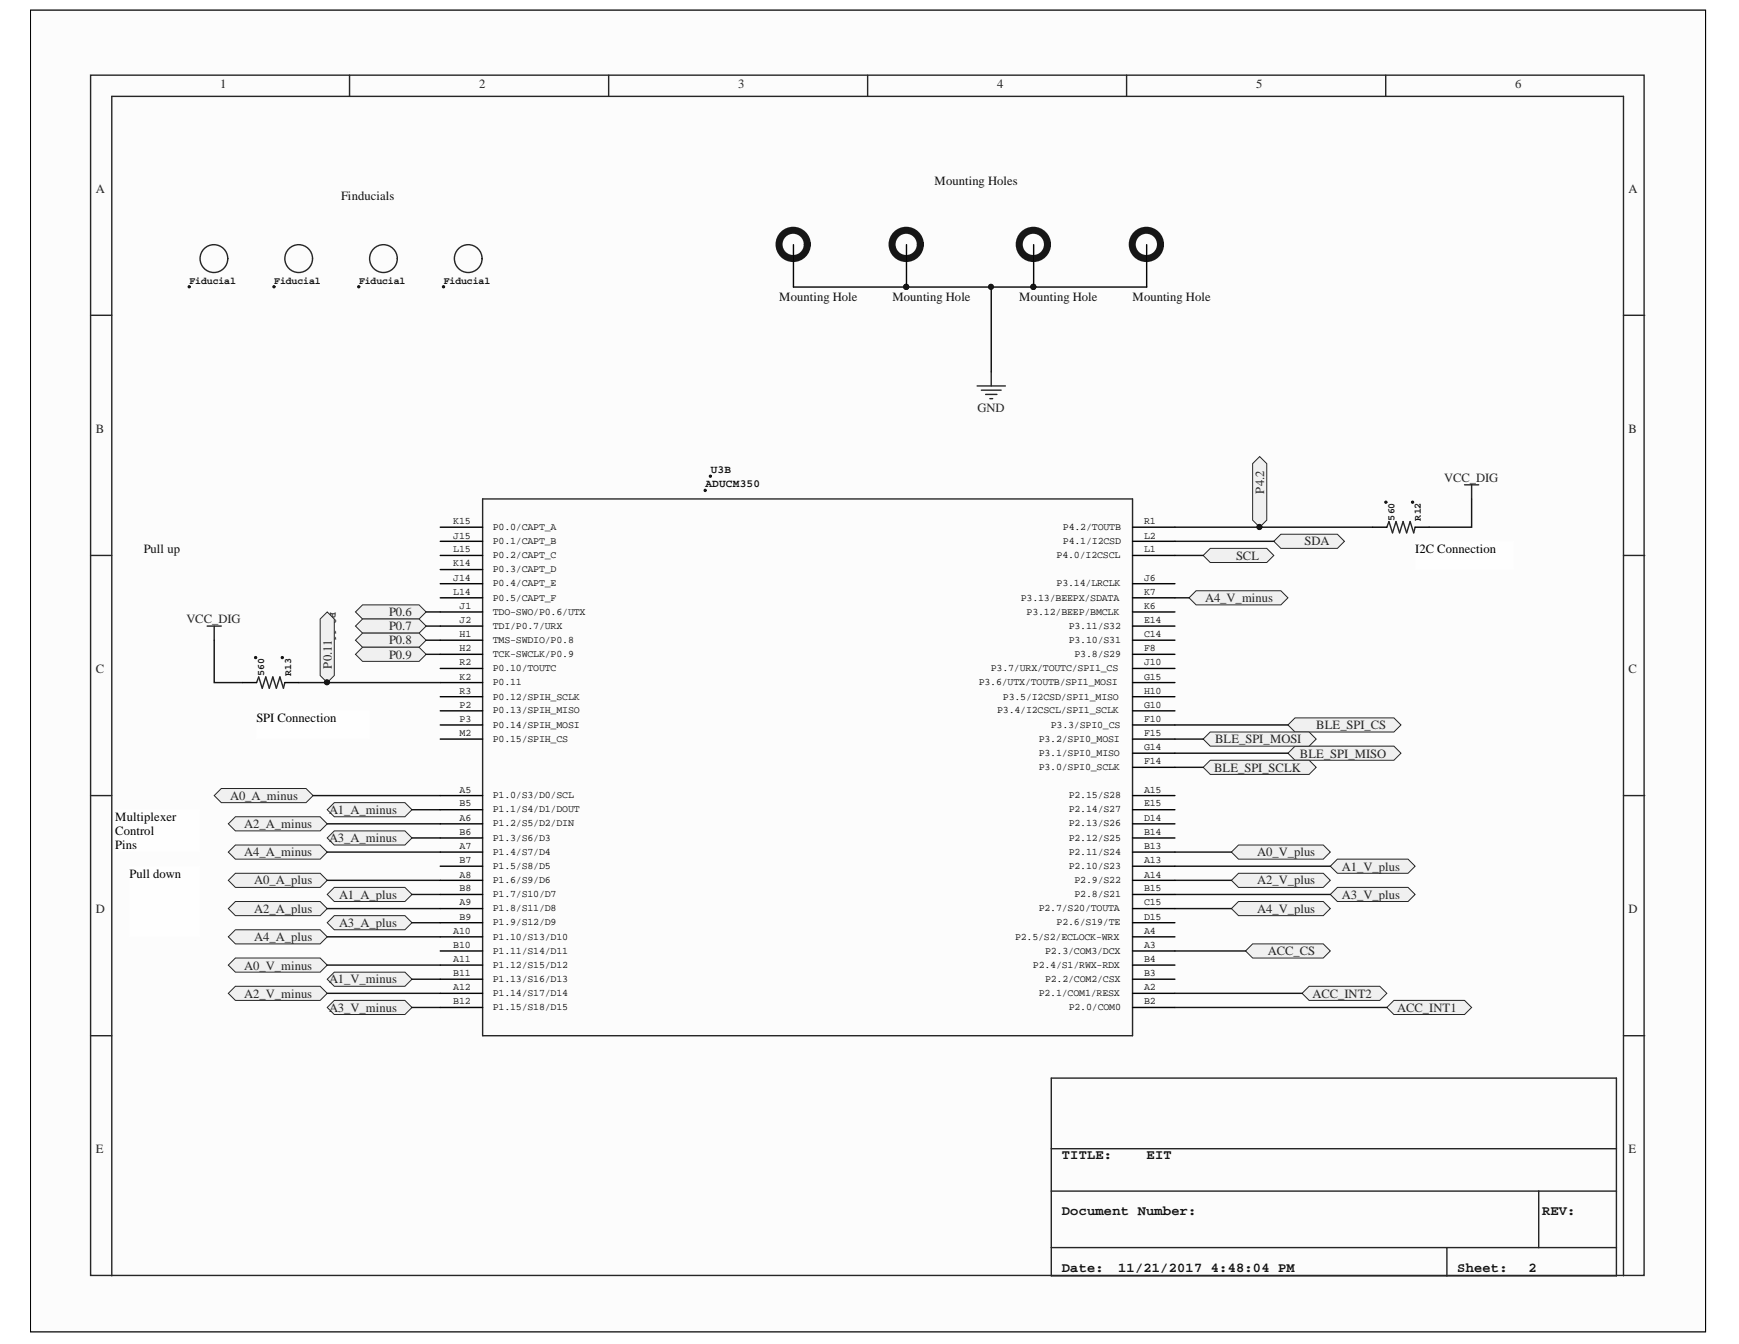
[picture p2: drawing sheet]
<svg xmlns="http://www.w3.org/2000/svg" width="279mm" height="216mm" viewBox="0 0 279 216" stroke-linecap="round" stroke-linejoin="round" font-family="sans-serif">
<defs><g id="words">
<g font-size="2.2" fill="#0e0e0e">
<text x="170.6" y="186.1">TITLE:</text>
<text x="184.2" y="186.1">EIT</text>
<text x="170.6" y="195.3">Document Number:</text>
<text x="247.8" y="195.3">REV:</text>
<text x="170.6" y="204.3">Date:</text>
<text x="179.7" y="204.3">11/21/2017</text>
<text x="194.5" y="204.3">4:48:04 PM</text>
<text x="234.1" y="204.3">Sheet:</text>
<text x="245.6" y="204.3">2</text>
</g>
<g font-size="2" fill="#262626">
<text x="35.4" y="14.2">1</text>
<text x="77" y="14.2">2</text>
<text x="118.6" y="14.2">3</text>
<text x="160.2" y="14.2">4</text>
<text x="201.8" y="14.2">5</text>
<text x="243.4" y="14.2">6</text>
<text x="15.4" y="31">A</text>
<text x="261.6" y="31">A</text>
<text x="15.4" y="69.5">B</text>
<text x="157.1" y="66.1">GND</text>
<text x="261.6" y="69.5">B</text>
<text x="232" y="77.5">VCC_DIG</text>
<text x="203.1" y="79.3" transform="rotate(-90 203.1 79.3)">P4.2</text>
<text x="198.6" y="89.9">SCL</text>
<text x="209.6" y="87.6">SDA</text>
<text x="29.9" y="100.1">VCC_DIG</text>
<text x="62.5" y="99">P0.6</text>
<text x="62.5" y="101.2">P0.7</text>
<text x="193.6" y="96.7">A4_V_minus</text>
<text x="53.3" y="107.4" transform="rotate(-90 53.3 107.4)">P0.11</text>
<text x="62.5" y="103.5">P0.8</text>
<text x="62.5" y="105.8">P0.9</text>
<text x="15.4" y="108.1">C</text>
<text x="261.6" y="108.1">C</text>
<text x="195.2" y="119.4">BLE_SPI_MOSI</text>
<text x="211.5" y="117.1">BLE_SPI_CS</text>
<text x="195.1" y="124">BLE_SPI_SCLK</text>
<text x="208.8" y="121.7">BLE_SPI_MISO</text>
<text x="37" y="128.5">A0_A_minus</text>
<text x="52.9" y="130.7">A1_A_minus</text>
<text x="39.2" y="133">A2_A_minus</text>
<text x="39.2" y="137.6">A4_A_minus</text>
<text x="52.9" y="135.3">A3_A_minus</text>
<text x="202" y="137.6">A0_V_plus</text>
<text x="40.9" y="142.1">A0_A_plus</text>
<text x="202" y="142.1">A2_V_plus</text>
<text x="215.6" y="139.9">A1_V_plus</text>
<text x="15.4" y="146.6">D</text>
<text x="40.9" y="146.6">A2_A_plus</text>
<text x="54.5" y="144.3">A1_A_plus</text>
<text x="54.5" y="148.9">A3_A_plus</text>
<text x="202" y="146.6">A4_V_plus</text>
<text x="215.6" y="144.3">A3_V_plus</text>
<text x="261.6" y="146.6">D</text>
<text x="39.2" y="155.8">A0_V_minus</text>
<text x="40.9" y="151.2">A4_A_plus</text>
<text x="203.7" y="153.5">ACC_CS</text>
<text x="39.2" y="160.2">A2_V_minus</text>
<text x="52.9" y="158">A1_V_minus</text>
<text x="210.9" y="160.2">ACC_INT2</text>
<text x="52.9" y="162.5">A3_V_minus</text>
<text x="224.5" y="162.5">ACC_INT1</text>
<text x="15.4" y="185.2">E</text>
<text x="261.6" y="185.2">E</text>
</g>
<g font-size="2" fill="#0e0e0e">
<text x="150.1" y="29.8">Mounting Holes</text>
<text x="54.8" y="32">Finducials</text>
<text x="125.2" y="48.4">Mounting Hole</text>
<text x="143.4" y="48.4">Mounting Hole</text>
<text x="163.8" y="48.4">Mounting Hole</text>
<text x="181.9" y="48.4">Mounting Hole</text>
<text x="23.1" y="88.8">Pull up</text>
</g>
<g font-size="2">
<text x="227.4" y="88.8">I2C Connection</text>
<text x="41.2" y="116">SPI Connection</text>
<text x="18.5" y="131.9">Multiplexer</text>
<text x="18.5" y="134.2">Control</text>
<text x="18.5" y="136.4">Pins</text>
<text x="20.8" y="141">Pull down</text>
</g>
<g font-size="1.8" fill="#0e0e0e">
<text x="114.2" y="76">U3B</text>
<text x="113.3" y="78.3">ADUCM350</text>
</g>
<g font-size="1.6" fill="#0e0e0e">
<text x="30.5" y="45.7">Fiducial</text>
<text x="44.1" y="45.7">Fiducial</text>
<text x="57.7" y="45.7">Fiducial</text>
<text x="71.3" y="45.7">Fiducial</text>
<text x="224.1" y="83.6" transform="rotate(-90 224.1 83.6)">560</text>
<text x="228.3" y="83.6" transform="rotate(-90 228.3 83.6)">R12</text>
<text x="42.5" y="108.6" transform="rotate(-90 42.5 108.6)">560</text>
<text x="46.8" y="108.6" transform="rotate(-90 46.8 108.6)">R13</text>
</g>
<g font-size="1.6">
<text x="72.8" y="84.2">K15</text>
<text x="72.8" y="86.5">J15</text>
<text x="72.8" y="88.7">L15</text>
<text x="79.2" y="85.2">P0.0/CAPT_A</text>
<text x="79.2" y="87.4">P0.1/CAPT_B</text>
<text x="79.2" y="89.6">P0.2/CAPT_C</text>
<text x="169.8" y="89.6">P4.0/I2CSCL</text>
<text x="170.8" y="87.4">P4.1/I2CSD</text>
<text x="170.8" y="85.2">P4.2/TOUTB</text>
<text x="183.8" y="88.7">L1</text>
<text x="183.8" y="86.5">L2</text>
<text x="183.8" y="84.2">R1</text>
<text x="72.8" y="91">K14</text>
<text x="72.8" y="93.3">J14</text>
<text x="72.8" y="95.6">L14</text>
<text x="79.2" y="91.9">P0.3/CAPT_D</text>
<text x="79.2" y="94.2">P0.4/CAPT_E</text>
<text x="169.8" y="94.2">P3.14/LRCLK</text>
<text x="183.8" y="95.6">K7</text>
<text x="183.8" y="93.3">J6</text>
<text x="73.8" y="97.8">J1</text>
<text x="73.8" y="100.1">J2</text>
<text x="79.2" y="96.5">P0.5/CAPT_F</text>
<text x="79.2" y="98.8">TDO-SWO/P0.6/UTX</text>
<text x="79.2" y="101">TDI/P0.7/URX</text>
<text x="164" y="96.5">P3.13/BEEPX/SDATA</text>
<text x="164.9" y="98.8">P3.12/BEEP/BMCLK</text>
<text x="171.7" y="101">P3.11/S32</text>
<text x="183.8" y="100.1">E14</text>
<text x="183.8" y="97.8">K6</text>
<text x="73.8" y="102.3">H1</text>
<text x="73.8" y="104.6">H2</text>
<text x="73.8" y="106.9">R2</text>
<text x="79.2" y="103.3">TMS-SWDIO/P0.8</text>
<text x="79.2" y="105.5">TCK-SWCLK/P0.9</text>
<text x="79.2" y="107.8">P0.10/TOUTC</text>
<text x="159.2" y="107.8">P3.7/URX/TOUTC/SPI1_CS</text>
<text x="171.7" y="103.3">P3.10/S31</text>
<text x="172.6" y="105.5">P3.8/S29</text>
<text x="183.8" y="106.9">J10</text>
<text x="183.8" y="104.6">F8</text>
<text x="183.8" y="102.3">C14</text>
<text x="73.8" y="109.2">K2</text>
<text x="73.8" y="111.5">R3</text>
<text x="73.8" y="113.7">P2</text>
<text x="79.2" y="110.1">P0.11</text>
<text x="79.2" y="112.4">P0.12/SPIH_SCLK</text>
<text x="157.2" y="110.1">P3.6/UTX/TOUTB/SPI1_MOSI</text>
<text x="161.1" y="112.4">P3.5/I2CSD/SPI1_MISO</text>
<text x="183.8" y="113.7">G10</text>
<text x="183.8" y="111.5">H10</text>
<text x="183.8" y="109.2">G15</text>
<text x="73.8" y="115.9">P3</text>
<text x="73.8" y="118.2">M2</text>
<text x="79.2" y="114.6">P0.13/SPIH_MISO</text>
<text x="79.2" y="116.9">P0.14/SPIH_MOSI</text>
<text x="79.2" y="119.1">P0.15/SPIH_CS</text>
<text x="160.2" y="114.6">P3.4/I2CSCL/SPI1_SCLK</text>
<text x="166.9" y="119.1">P3.2/SPI0_MOSI</text>
<text x="168.8" y="116.9">P3.3/SPI0_CS</text>
<text x="183.8" y="118.2">F15</text>
<text x="183.8" y="115.9">F10</text>
<text x="166.9" y="123.7">P3.0/SPI0_SCLK</text>
<text x="166.9" y="121.4">P3.1/SPI0_MISO</text>
<text x="183.8" y="122.8">F14</text>
<text x="183.8" y="120.5">G14</text>
<text x="73.8" y="127.4">A5</text>
<text x="73.8" y="129.6">B5</text>
<text x="73.8" y="131.8">A6</text>
<text x="79.2" y="128.2">P1.0/S3/D0/SCL</text>
<text x="79.2" y="130.5">P1.1/S4/D1/DOUT</text>
<text x="171.7" y="130.5">P2.14/S27</text>
<text x="171.7" y="128.2">P2.15/S28</text>
<text x="183.8" y="131.8">D14</text>
<text x="183.8" y="129.6">E15</text>
<text x="183.8" y="127.4">A15</text>
<text x="73.8" y="134.1">B6</text>
<text x="73.8" y="136.4">A7</text>
<text x="79.2" y="132.8">P1.2/S5/D2/DIN</text>
<text x="79.2" y="135">P1.3/S6/D3</text>
<text x="79.2" y="137.3">P1.4/S7/D4</text>
<text x="171.7" y="137.3">P2.11/S24</text>
<text x="171.7" y="135">P2.12/S25</text>
<text x="171.7" y="132.8">P2.13/S26</text>
<text x="183.8" y="136.4">B13</text>
<text x="183.8" y="134.1">B14</text>
<text x="73.8" y="138.7">B7</text>
<text x="73.8" y="141">A8</text>
<text x="73.8" y="143.2">B8</text>
<text x="79.2" y="139.6">P1.5/S8/D5</text>
<text x="79.2" y="141.8">P1.6/S9/D6</text>
<text x="171.7" y="139.6">P2.10/S23</text>
<text x="172.6" y="141.8">P2.9/S22</text>
<text x="183.8" y="143.2">B15</text>
<text x="183.8" y="141">A14</text>
<text x="183.8" y="138.7">A13</text>
<text x="73.8" y="145.4">A9</text>
<text x="73.8" y="147.7">B9</text>
<text x="79.2" y="144.1">P1.7/S10/D7</text>
<text x="79.2" y="146.4">P1.8/S11/D8</text>
<text x="79.2" y="148.7">P1.9/S12/D9</text>
<text x="166.9" y="146.4">P2.7/S20/TOUTA</text>
<text x="169.8" y="148.7">P2.6/S19/TE</text>
<text x="172.6" y="144.1">P2.8/S21</text>
<text x="183.8" y="147.7">D15</text>
<text x="183.8" y="145.4">C15</text>
<text x="72.8" y="150">A10</text>
<text x="72.8" y="152.3">B10</text>
<text x="72.8" y="154.6">A11</text>
<text x="79.2" y="150.9">P1.10/S13/D10</text>
<text x="79.2" y="153.2">P1.11/S14/D11</text>
<text x="79.2" y="155.4">P1.12/S15/D12</text>
<text x="163.1" y="150.9">P2.5/S2/ECLOCK-WRX</text>
<text x="166" y="155.4">P2.4/S1/RWX-RDX</text>
<text x="167.9" y="153.2">P2.3/COM3/DCX</text>
<text x="183.8" y="154.6">B4</text>
<text x="183.8" y="152.3">A3</text>
<text x="183.8" y="150">A4</text>
<text x="72.8" y="156.8">B11</text>
<text x="72.8" y="159.1">A12</text>
<text x="72.8" y="161.3">B12</text>
<text x="79.2" y="157.7">P1.13/S16/D13</text>
<text x="79.2" y="160">P1.14/S17/D14</text>
<text x="166.9" y="160">P2.1/COM1/RESX</text>
<text x="167.9" y="157.7">P2.2/COM2/CSX</text>
<text x="183.8" y="161.3">B2</text>
<text x="183.8" y="159.1">A2</text>
<text x="183.8" y="156.8">B3</text>
<text x="79.2" y="162.3">P1.15/S18/D15</text>
<text x="171.7" y="162.3">P2.0/COM0</text>
</g>
<text font-size="1.6" fill="#262626" x="53" y="98.3" transform="rotate(90 53 98.3)">P0.11</text>
</g></defs>
<path d="M4.9 1.6h269.1v212.3h-269.1z" fill="#fcfcfc" stroke="#000" stroke-width=".16"/>
<g fill="none" stroke="#262626" stroke-width=".23">
<path d="M14.6 12.1h249.6v192.8h-249.6zM56.2 12.1v3.4M97.8 12.1v3.4M139.4 12.1v3.4M181 12.1v3.4M222.6 12.1v3.4M14.6 50.7h3.4M260.8 50.7h3.4M14.6 89.2h3.4M260.8 89.2h3.4M14.6 127.8h3.4M260.8 127.8h3.4"/>
<path d="M14.6 166.4h3.4M168.9 173.2h90.8v31.8h-90.8zM260.8 166.4h3.4M168.9 191.3h90.8M168.9 184.5h90.8M247.2 191.3v9.1M18 205v-189.5h242.8v189.5M168.9 200.4h90.8M232.5 200.4v4.6"/>
</g>
<path d="M18.5 130.1h13.6v6.7h-13.6z" fill="#fefefe" stroke="#fefefe" stroke-width=".16"/>
<g fill="#f0f0f0" stroke="#262626" stroke-width=".16">
<path d="M57.1 98.3l1.1-1.1h9.1l1.2 1.1-1.2 1.1h-9.1z" fill-rule="evenodd"/>
<path d="M57.1 100.6l1.1-1.2h9.1l1.2 1.2-1.2 1.1h-9.1z" fill-rule="evenodd"/>
<path d="M57.1 102.8l1.1-1.1h9.1l1.2 1.1-1.2 1.2h-9.1z" fill-rule="evenodd"/>
<path d="M57.1 105.1l1.1-1.1h9.1l1.2 1.1-1.2 1.1h-9.1z" fill-rule="evenodd"/>
<path d="M51.4 99.4l1.2-1.1 1.1 1.1v9.1l-1.1 1.1-1.2-1.1z" fill-rule="evenodd"/>
</g>
<circle cx="52.5" cy="109.6" r=".41" fill="#0e0e0e" stroke="#0e0e0e" stroke-width=".16"/>
<path d="M201.3 74.5l1.1-1.2 1.1 1.2v9.1l-1.1 1.1-1.1-1.1z" fill-rule="evenodd" fill="#f0f0f0" stroke="#262626" stroke-width=".16"/>
<circle cx="202.3" cy="84.7" r=".41" fill="#0e0e0e" stroke="#0e0e0e" stroke-width=".16"/>
<g fill="#fefefe" stroke="#fefefe" stroke-width=".16">
<path d="M41.2 114.2h18.1v4.5h-18.1z"/>
<path d="M227.4 87h15.8v4.4h-15.8z"/>
</g>
<g fill="#f0f0f0" stroke="#262626" stroke-width=".16">
<path d="M204.7 87l1.1-1.2h9.1l1.1 1.2-1.1 1.1h-9.1z" fill-rule="evenodd"/>
<path d="M193.3 89.2l1.1-1.1h9.1l1.2 1.1-1.2 1.2h-9.1z" fill-rule="evenodd"/>
</g>
<path d="M188.8 87h15.9M188.8 89.2h4.5" fill="none" stroke="#0e0e0e" stroke-width=".23"/>
<g fill="#f0f0f0" stroke="#262626" stroke-width=".16">
<path d="M34.4 127.8l1.2-1.1h13.6l1.1 1.1-1.1 1.1h-13.6z" fill-rule="evenodd"/>
<path d="M52.6 130.1l1.1-1.2h11.4l1.1 1.2-1.1 1.1h-11.4z" fill-rule="evenodd"/>
<path d="M36.7 132.3l1.1-1.1h13.6l1.2 1.1-1.2 1.2h-13.6z" fill-rule="evenodd"/>
<path d="M52.6 134.6l1.1-1.1h11.4l1.1 1.1-1.1 1.1h-11.4z" fill-rule="evenodd"/>
<path d="M36.7 136.9l1.1-1.2h13.6l1.2 1.2-1.2 1.1h-13.6z" fill-rule="evenodd"/>
<path d="M36.7 141.4l1.1-1.1h13.6l1.2 1.1-1.2 1.2h-13.6z" fill-rule="evenodd"/>
<path d="M52.6 143.7l1.1-1.1h11.4l1.1 1.1-1.1 1.1h-11.4z" fill-rule="evenodd"/>
<path d="M36.7 146l1.1-1.2h13.6l1.2 1.2-1.2 1.1h-13.6z" fill-rule="evenodd"/>
<path d="M52.6 148.2l1.1-1.1h11.4l1.1 1.1-1.1 1.2h-11.4z" fill-rule="evenodd"/>
<path d="M36.7 150.5l1.1-1.1h13.6l1.2 1.1-1.2 1.1h-13.6z" fill-rule="evenodd"/>
<path d="M197.9 136.9l1.1-1.2h13.6l1.1 1.2-1.1 1.1h-13.6z" fill-rule="evenodd"/>
<path d="M213.7 139.1l1.2-1.1h11.3l1.2 1.1-1.2 1.2h-11.3z" fill-rule="evenodd"/>
<path d="M197.9 141.4l1.1-1.1h13.6l1.1 1.1-1.1 1.2h-13.6z" fill-rule="evenodd"/>
<path d="M213.7 143.7l1.2-1.1h11.3l1.2 1.1-1.2 1.1h-11.3z" fill-rule="evenodd"/>
<path d="M197.9 146l1.1-1.2h13.6l1.1 1.2-1.1 1.1h-13.6z" fill-rule="evenodd"/>
</g>
<path d="M50.3 127.8h20.4M52.6 132.3h18.1M52.6 136.9h18.1M66.2 134.6h4.5M66.2 130.1h4.5M52.6 146h18.1M52.6 150.5h18.1M52.6 141.4h18.1M66.2 143.7h4.5M66.2 148.2h4.5" fill="none" stroke="#0e0e0e" stroke-width=".23"/>
<path d="M20.8 139.1h11.3v11.3h-11.3z" fill="#fefefe" stroke="#fefefe" stroke-width=".16"/>
<g fill="#f0f0f0" stroke="#262626" stroke-width=".16">
<path d="M36.7 155l1.1-1.1h13.6l1.2 1.1-1.2 1.2h-13.6z" fill-rule="evenodd"/>
<path d="M52.6 157.3l1.1-1.1h11.4l1.1 1.1-1.1 1.1h-11.4z" fill-rule="evenodd"/>
<path d="M36.7 159.6l1.1-1.2h13.6l1.2 1.2-1.2 1.1h-13.6z" fill-rule="evenodd"/>
<path d="M52.6 161.8l1.1-1.1h11.4l1.1 1.1-1.1 1.2h-11.4z" fill-rule="evenodd"/>
<path d="M191 96l1.2-1.1h13.6l1.1 1.1-1.1 1.2h-13.6z" fill-rule="evenodd"/>
</g>
<path d="M188.8 96h2.2M236.4 80.2v4.5h-6.8M188.8 136.9h9.1M188.8 139.1h24.9M52.6 155h18.1M52.6 159.6h18.1M66.2 157.3h4.5M188.8 141.4h9.1M188.8 143.7h24.9M188.8 146h9.1M66.2 161.8h4.5" fill="none" stroke="#0e0e0e" stroke-width=".23"/>
<path d="M235.3 77.9h2.3M236.4 77.9v2.3M33.3 100.6h2.3M34.4 100.6v2.2" fill="none" stroke="#262626" stroke-width=".23"/>
<g fill="#f0f0f0" stroke="#262626" stroke-width=".16">
<path d="M206.9 116.5l1.2-1.2h15.9l1.1 1.2-1.1 1.1h-15.9z" fill-rule="evenodd"/>
<path d="M206.9 121l1.2-1.1h15.9l1.1 1.1-1.1 1.1h-15.9z" fill-rule="evenodd"/>
<path d="M193.3 123.3l1.1-1.2h15.9l1.2 1.2-1.2 1.1h-15.9z" fill-rule="evenodd"/>
<path d="M193.3 118.7l1.1-1.1h15.9l1.2 1.1-1.2 1.2h-15.9z" fill-rule="evenodd"/>
</g>
<g fill="none" stroke="#0e0e0e" stroke-width=".23">
<path d="M127.5 46.1h56.7M159.3 46.1v13.6M68.5 98.3h2.2M188.8 84.7h31.7M34.4 102.8v6.8h4.6M48 109.6h22.7M68.5 100.6h2.2M68.5 102.8h2.2M68.5 105.1h2.2M188.8 116.5h18.1M188.8 118.7h4.5M188.8 121h18.1"/>
<path d="M188.8 123.3h4.5"/>
</g>
<g fill="none" stroke="#262626" stroke-width=".23">
<path d="M159.3 59.7v2.3M157 62h4.5M157.7 62.7h3.2M158.4 63.4h1.8M159 64h.5M77.5 80.2h104.5v86.2h-104.5zM222.8 84.7l.4-.9 .5 1.8 .6-1.8 .6 1.8 .5-1.8 .6 1.8 .6-1.8 .5 1.8 .3-.9M41.2 109.6l.4-.9 .5 1.9 .6-1.9 .6 1.9 .5-1.9 .6 1.9 .6-1.9 .5 1.9 .3-1"/>
<circle cx="34.4" cy="41.5" r="2.23"/>
<circle cx="48" cy="41.5" r="2.23"/>
<circle cx="61.6" cy="41.5" r="2.23"/>
<circle cx="75.2" cy="41.5" r="2.23"/>
</g>
<g fill="none" stroke="#000" stroke-width=".23">
<path d="M127.5 39.3v6.8M145.6 39.3v6.8M166.1 39.3v6.8M184.2 39.3v6.8M70.7 84.7h6.8M70.7 87h6.8M70.7 89.2h6.8M70.7 91.5h6.8M70.7 93.8h6.8M70.7 96h6.8M70.7 98.3h6.8M182 84.7h6.8"/>
<path d="M182 87h6.8M182 89.2h6.8M182 93.8h6.8M182 96h6.8M182 98.3h6.8M220.5 84.7h2.3M227.4 84.7h2.2M39 109.6h2.2M45.8 109.6h2.2M70.7 100.6h6.8M70.7 102.8h6.8M70.7 105.1h6.8"/>
<path d="M70.7 107.4h6.8M70.7 109.6h6.8M70.7 111.9h6.8M70.7 114.2h6.8M70.7 116.5h6.8M70.7 118.7h6.8M182 100.6h6.8M182 102.8h6.8M182 105.1h6.8M182 107.4h6.8M182 109.6h6.8M182 111.9h6.8"/>
<path d="M182 114.2h6.8M182 116.5h6.8M182 118.7h6.8M70.7 127.8h6.8M70.7 130.1h6.8M70.7 132.3h6.8M70.7 134.6h6.8M70.7 136.9h6.8M70.7 139.1h6.8M182 127.8h6.8M182 130.1h6.8M182 132.3h6.8"/>
<path d="M182 134.6h6.8M182 136.9h6.8M182 139.1h6.8M182 123.3h6.8M182 121h6.8M70.7 141.4h6.8M70.7 143.7h6.8M70.7 146h6.8M70.7 148.2h6.8M70.7 150.5h6.8M70.7 152.8h6.8M70.7 155h6.8"/>
<path d="M70.7 157.3h6.8M70.7 159.6h6.8M182 141.4h6.8M182 143.7h6.8M182 146h6.8M182 148.2h6.8M182 150.5h6.8M182 152.8h6.8M182 155h6.8M182 157.3h6.8M182 159.6h6.8M70.7 161.8h6.8"/>
<path d="M182 161.8h6.8"/>
</g>
<g fill="#0e0e0e" stroke="#0e0e0e" stroke-width=".16">
<circle cx="114.1" cy="76.5" r=".18"/>
<circle cx="113.3" cy="78.8" r=".19"/>
<circle cx="159.2" cy="46.1" r=".41"/>
<circle cx="30.4" cy="46.1" r=".18"/>
<circle cx="44" cy="46.1" r=".18"/>
<circle cx="57.6" cy="46.1" r=".18"/>
<circle cx="71.3" cy="46.1" r=".18"/>
<circle cx="227" cy="80.7" r=".18"/>
<circle cx="222.7" cy="80.7" r=".18"/>
<circle cx="45.4" cy="105.6" r=".18"/>
<circle cx="41.1" cy="105.6" r=".18"/>
<circle cx="145.6" cy="46.1" r=".41"/>
<circle cx="166" cy="46.1" r=".41"/>
</g>
<g fill="none" stroke="#1c1c1c" stroke-width="1.1">
<circle cx="127.4" cy="39.3" r="2.27"/>
<circle cx="145.6" cy="39.3" r="2.27"/>
<circle cx="166" cy="39.3" r="2.27"/>
<circle cx="184.2" cy="39.3" r="2.27"/>
</g>
<g fill="#f0f0f0" stroke="#262626" stroke-width=".16">
<path d="M200.1 152.8l1.2-1.2h11.3l1.1 1.2-1.1 1.1h-11.3z" fill-rule="evenodd"/>
<path d="M209.2 159.6l1.1-1.2h11.4l1.1 1.2-1.1 1.1h-11.4z" fill-rule="evenodd"/>
<path d="M222.8 161.8l1.2-1.1h11.3l1.1 1.1-1.1 1.2h-11.3z" fill-rule="evenodd"/>
</g>
<path d="M188.8 159.6h20.4M188.8 152.8h11.3M188.8 161.8h34" fill="none" stroke="#0e0e0e" stroke-width=".23"/>
<use href="#words"/>
</svg>
